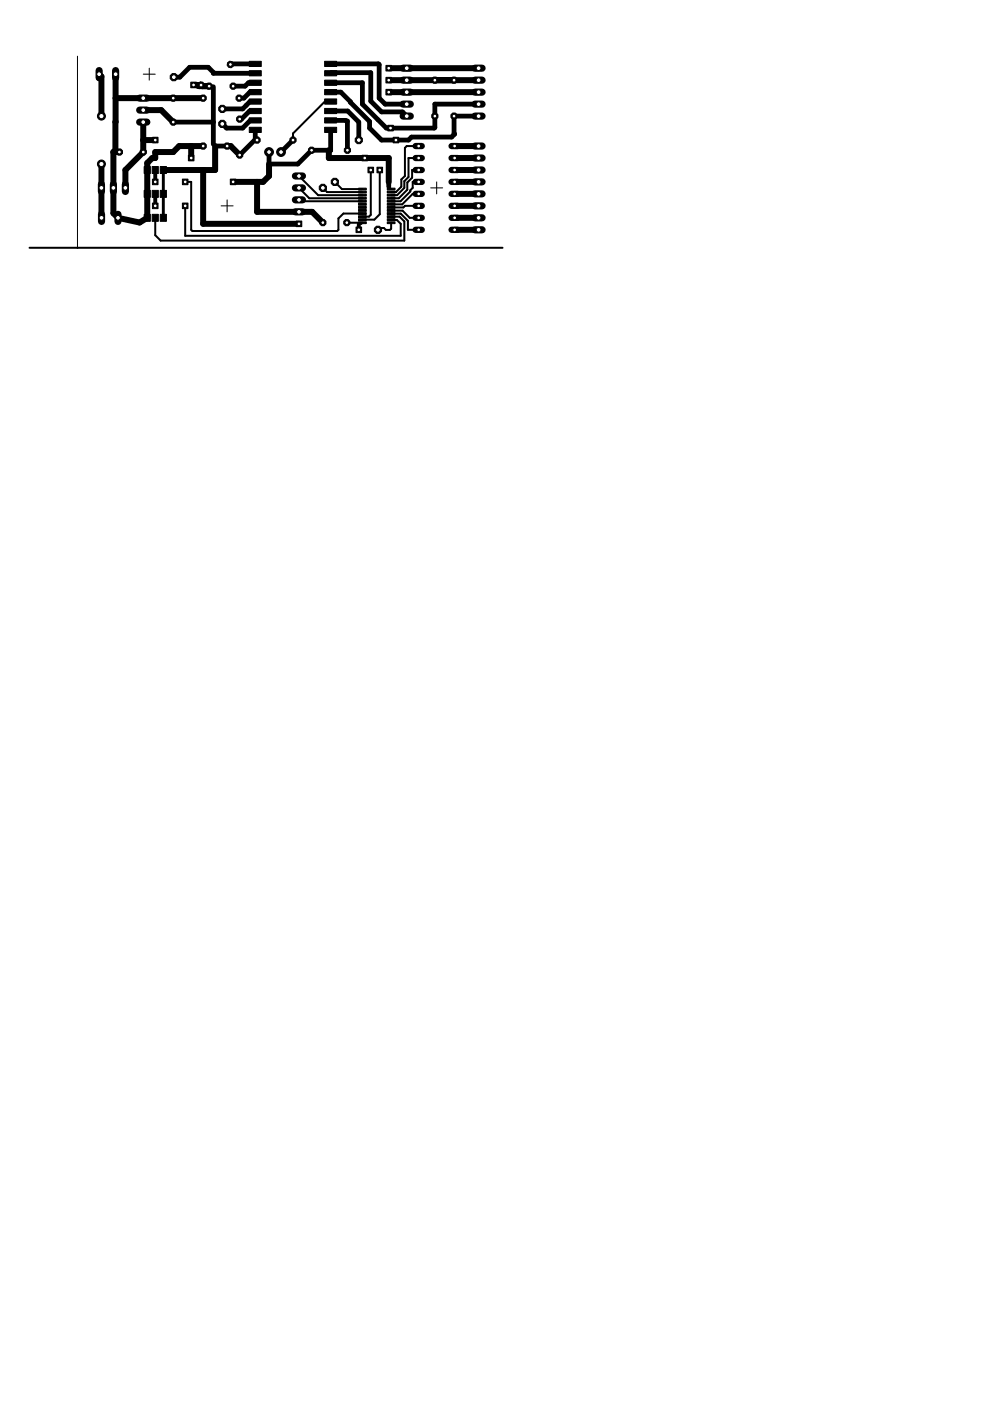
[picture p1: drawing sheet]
<svg xmlns="http://www.w3.org/2000/svg" width="210mm" height="297mm" viewBox="0 0 210 297" stroke-linecap="round" stroke-linejoin="round" font-family="sans-serif">
<g fill="#000" stroke="#000" stroke-width=".21">
<path d="M52.9 13h2.5v1.1h-2.5zM52.9 17h2.5v1.1h-2.5zM52.9 19h2.5v1.1h-2.5zM52.9 15h2.5v1.1h-2.5zM68.8 13h2.6v1.1h-2.6zM68.8 15h2.6v1.1h-2.6zM68.8 17h2.6v1.1h-2.6zM68.8 19h2.6v1.1h-2.6zM30.6 35.3h1.3v1.5h-1.3zM32.3 35.3h1.3v1.5h-1.3zM34 35.3h1.3v1.5h-1.3zM52.9 21h2.5v1.1h-2.5z"/>
<path d="M52.9 23h2.5v1.1h-2.5zM52.9 25h2.5v1.1h-2.5zM52.9 27h2.5v1.1h-2.5zM68.8 21h2.6v1.1h-2.6zM68.8 23h2.6v1.1h-2.6zM68.8 25h2.6v1.1h-2.6zM68.8 27h2.6v1.1h-2.6zM76 39.9h1.7v.4h-1.7zM82.1 39.9h1.7v.4h-1.7zM30.6 40.4h1.3v1.4h-1.3zM30.6 45.4h1.3v1.5h-1.3zM32.3 40.4h1.3v1.4h-1.3z"/>
<path d="M32.3 45.4h1.3v1.5h-1.3zM34 40.4h1.3v1.4h-1.3zM34 45.4h1.3v1.5h-1.3zM76 47h1.7v.4h-1.7zM76 46.4h1.7v.4h-1.7zM76 45.7h1.7v.4h-1.7zM76 44.4h1.7v.4h-1.7zM76 45.1h1.7v.4h-1.7zM76 43.8h1.7v.4h-1.7zM76 43.1h1.7v.4h-1.7zM76 42.5h1.7v.4h-1.7zM76 41.8h1.7v.4h-1.7z"/>
<path d="M76 41.2h1.7v.4h-1.7zM76 40.5h1.7v.4h-1.7zM82.1 47h1.7v.4h-1.7zM82.1 46.4h1.7v.4h-1.7zM82.1 45.7h1.7v.4h-1.7zM82.1 45.1h1.7v.4h-1.7zM82.1 44.4h1.7v.4h-1.7zM82.1 43.8h1.7v.4h-1.7zM82.1 43.1h1.7v.4h-1.7zM82.1 42.5h1.7v.4h-1.7zM82.1 41.8h1.7v.4h-1.7zM82.1 41.2h1.7v.4h-1.7z"/>
<path d="M82.1 40.5h1.7v.4h-1.7z"/>
<circle cx="73.5" cy="47.2" r=".71"/>
</g>
<g fill="none" stroke="#000" stroke-width="1.3">
<path d="M21 15.7l.5 .5v8.4M24.5 15.7v16.1l-.5 .4M41 18h.8l.4 .3h2.1M42 18h.6l.2 .3M82.4 14.5h19.1M82.4 17h19.1M82.4 19.5h19.1M21.5 34.8v11.4M24 32.2h1.3M24.5 20.8h18.6M30.4 25.9v6.3l-3.8 3.8v3.8M30.4 29.7h2.5"/>
<path d="M30.4 23.3h3.8l2.5 2.6M40.5 31v2.5M43.1 31h-5.1l-1.3 1.2h-3.8v1.3h-.6l-1.1 1.1v11.6l-1.6 1-4.6-1-1-1v-13M43.1 36v11.5h20.3M45.6 31v5h-11M48.2 31h.7l1.9 1.9M54.5 38.6v6.3h11.7l2.3 2.3M57 34.8v2.5l-1.2 1.3h-6.4M69.7 31.9v1.6h12.7v5.1M96.4 31h5.1M96.4 36h5.1M96.4 38.6h5.1"/>
<path d="M96.4 33.5h5.1M21.5 46.2h.1M96.4 48.7h5.1M96.4 46.2h5.1M96.4 43.6h5.1M96.4 41.1h5.1"/>
</g>
<path d="M44.3 18.3l-1.1 .1h2M34.6 36v10.2M45.2 30.6l.4 .4" fill="none" stroke="#000" stroke-width=".61"/>
<g fill="none" stroke="#000" stroke-width="1">
<path d="M45.2 18.4v12.2M54.1 17.5h-1.4l-.7 .8h-2.6M54.1 19.5h-1.1l-1.3 1.3h-1M54.1 13.5h-5.4l.2 .2M54.1 15.5h-8.9h.1l-1.1-1.2h-4l-2.1 2.1h-1.2M70.1 19.5h2.2l6.1 6.3v1.4l2.5 2.5h5.7l.6-.6h8.6l.6-.7-.1-.1v-3.7h5.2M70.1 17.5h6.7v4.6l5.1 5.1h10.2l.1-.2v-4.9h9.3M70.1 13.5h10.1l.2 .2v7.1l1.3 1.3h4.5M70.1 15.5l.1-.1h8.4v6l2.3 2.3h4.4l.9 .9M36.7 25.9h8.5M45.6 31h2.6M54.1 27.5v1.8l.4 .4h-.5l-3.2 3.2"/>
<path d="M54.1 25.5h-1l-1.6 1.7h-3.5l-.9-.9M54.1 23.5h-1.2l-1.7 1.8h-.4M54.1 21.5h-1.1l-1.5 1.6h-4.4M62.1 29.7l-2.5 2.5M70.1 27.5v4.4M70.1 31.9h-4l-3 2.9h-6.1v-2.6M70.1 25.5h3.1l.5 .2v6.2M70.1 23.5h3.6l2.4 2.4v3.8M82.4 38.6v1M82.8 27.2h.1"/>
</g>
<g fill="none" stroke="#000" stroke-width=".42">
<path d="M39.3 38.6h1.2v10.1l.3 .3h30.7l.3-.3v-2.4l1-1h4M63.4 39.8l2.2 2.2h11.2M63.4 37.3l4.1 4.1h9.3M68.5 39.8l.8 .9h7.5M70.1 21.5h-1.2l-6.8 6.8v1.4M71 38.6l1.5 1.5h4.3M78.6 36v9.6l-.3 .3h-1.5M80.5 36v9.4l-1.1 1.2h-2.6M82.4 39.6l.5 .5M88.8 38.6h-1.3v1.2l-.5 .5v.3l-2.1 2.1h-2M88.8 36h-1.4v1.7l-1 1v1.5l-1.8 1.8h-1.7M88.8 33.5h-2.2v4l-.9 .9v1.4l-1.5 1.6h-1.3"/>
<path d="M88.8 31h-2.6l-.3 .3v6l-.8 .8v1.5l-1.2 1.1M6.3 52.5h100.3M39.3 43.6v6.4h45.7v-2.5l-.8-.8-1.3-.1M63.4 42.4l.3 .3h13.1M73.5 47.2h3.3l-.2 .3h-.5M82.9 45.9h1.8l1 1v4.1h-51.6l-1.2-1.1v-3.7M82.9 45.3h2.1l1.5 1.5v1.9h2.3M82.9 44.6l2.4 .1 1.6 1.5h1.9M82.9 40.7h1M82.9 47.2v1.3l-.2 .2h-.9l-.4-.4h-.9l-.4 .4M83.9 40.7h.1M88.8 43.6h-2.9l-.4 .4h-2.6"/>
<path d="M88.8 41.1h-1.3l-2.2 2.2h-2.4"/>
</g>
<path d="M32.9 36v2.6M32.9 41.1v2.5M76.1 47.5v1.2" fill="none" stroke="#000" stroke-width=".83"/>
<path d="M16.4 11.9v40.6M30.4 15.7h2.5M31.6 14.5v2.5M91.3 39.8h2.6M92.6 38.6v2.5M46.9 43.6h2.5M48.2 42.4v2.5" fill="none" stroke="#000" stroke-width=".21"/>
<circle cx="73.5" cy="47.2" r=".4" fill="#fff" stroke="#000" stroke-width=".21"/>
<circle cx="68.5" cy="47.2" r=".71" fill="#000" stroke="#000" stroke-width=".21"/>
<circle cx="68.5" cy="47.2" r=".4" fill="#fff" stroke="#000" stroke-width=".21"/>
<circle cx="48.2" cy="31" r=".71" fill="#000" stroke="#000" stroke-width=".21"/>
<circle cx="48.2" cy="31" r=".4" fill="#fff" stroke="#000" stroke-width=".21"/>
<circle cx="43.1" cy="31" r=".71" fill="#000" stroke="#000" stroke-width=".21"/>
<circle cx="43.1" cy="31" r=".4" fill="#fff" stroke="#000" stroke-width=".21"/>
<circle cx="30.4" cy="32.2" r=".71" fill="#000" stroke="#000" stroke-width=".21"/>
<circle cx="30.4" cy="32.2" r=".4" fill="#fff" stroke="#000" stroke-width=".21"/>
<circle cx="25.3" cy="32.2" r=".71" fill="#000" stroke="#000" stroke-width=".21"/>
<circle cx="25.3" cy="32.2" r=".4" fill="#fff" stroke="#000" stroke-width=".21"/>
<circle cx="36.7" cy="25.9" r=".71" fill="#000" stroke="#000" stroke-width=".21"/>
<circle cx="36.7" cy="25.9" r=".4" fill="#fff" stroke="#000" stroke-width=".21"/>
<circle cx="36.7" cy="20.8" r=".71" fill="#000" stroke="#000" stroke-width=".21"/>
<circle cx="36.7" cy="20.8" r=".4" fill="#fff" stroke="#000" stroke-width=".21"/>
<circle cx="21.5" cy="24.6" r=".85" fill="#000" stroke="#000" stroke-width=".21"/>
<circle cx="21.5" cy="24.6" r=".55" fill="#fff" stroke="#000" stroke-width=".21"/>
<circle cx="21.5" cy="34.8" r=".85" fill="#000" stroke="#000" stroke-width=".21"/>
<circle cx="21.5" cy="34.8" r=".55" fill="#fff" stroke="#000" stroke-width=".21"/>
<path d="M21.5 39.1v1.5" fill="none" stroke="#000" stroke-width="1.5"/>
<circle cx="21.5" cy="39.8" r=".51" fill="#fff" stroke="#000" stroke-width=".21"/>
<path d="M24 39.1v1.5" fill="none" stroke="#000" stroke-width="1.5"/>
<circle cx="24" cy="39.8" r=".51" fill="#fff" stroke="#000" stroke-width=".21"/>
<path d="M26.6 39.1v1.5" fill="none" stroke="#000" stroke-width="1.5"/>
<circle cx="26.6" cy="39.8" r=".51" fill="#fff" stroke="#000" stroke-width=".21"/>
<path d="M29.6 20.8h1.5" fill="none" stroke="#000" stroke-width="1.5"/>
<circle cx="30.4" cy="20.8" r=".51" fill="#fff" stroke="#000" stroke-width=".21"/>
<path d="M29.6 23.3h1.5" fill="none" stroke="#000" stroke-width="1.5"/>
<circle cx="30.4" cy="23.3" r=".51" fill="#fff" stroke="#000" stroke-width=".21"/>
<path d="M29.6 25.9h1.5" fill="none" stroke="#000" stroke-width="1.5"/>
<circle cx="30.4" cy="25.9" r=".51" fill="#fff" stroke="#000" stroke-width=".21"/>
<circle cx="59.6" cy="32.2" r=".93" fill="#000" stroke="#000" stroke-width=".21"/>
<circle cx="59.6" cy="32.2" r=".51" fill="#fff" stroke="#000" stroke-width=".21"/>
<circle cx="57" cy="32.2" r=".93" fill="#000" stroke="#000" stroke-width=".21"/>
<circle cx="57" cy="32.2" r=".51" fill="#fff" stroke="#000" stroke-width=".21"/>
<circle cx="36.9" cy="16.4" r=".83" fill="#000" stroke="#000" stroke-width=".21"/>
<circle cx="36.9" cy="16.4" r=".51" fill="#fff" stroke="#000" stroke-width=".21"/>
<circle cx="47.1" cy="23.1" r=".83" fill="#000" stroke="#000" stroke-width=".21"/>
<circle cx="47.1" cy="23.1" r=".51" fill="#fff" stroke="#000" stroke-width=".21"/>
<circle cx="47.1" cy="26.3" r=".83" fill="#000" stroke="#000" stroke-width=".21"/>
<circle cx="47.1" cy="26.3" r=".51" fill="#fff" stroke="#000" stroke-width=".21"/>
<circle cx="76.1" cy="29.7" r=".83" fill="#000" stroke="#000" stroke-width=".21"/>
<circle cx="76.1" cy="29.7" r=".51" fill="#fff" stroke="#000" stroke-width=".21"/>
<circle cx="71" cy="38.6" r=".83" fill="#000" stroke="#000" stroke-width=".21"/>
<circle cx="71" cy="38.6" r=".51" fill="#fff" stroke="#000" stroke-width=".21"/>
<circle cx="68.5" cy="39.8" r=".83" fill="#000" stroke="#000" stroke-width=".21"/>
<circle cx="68.5" cy="39.8" r=".51" fill="#fff" stroke="#000" stroke-width=".21"/>
<circle cx="80.1" cy="48.7" r=".83" fill="#000" stroke="#000" stroke-width=".21"/>
<circle cx="80.1" cy="48.7" r=".51" fill="#fff" stroke="#000" stroke-width=".21"/>
<circle cx="48.8" cy="13.7" r=".71" fill="#000" stroke="#000" stroke-width=".21"/>
<circle cx="48.9" cy="13.7" r=".4" fill="#fff" stroke="#000" stroke-width=".21"/>
<circle cx="42.6" cy="18" r=".71" fill="#000" stroke="#000" stroke-width=".21"/>
<circle cx="42.6" cy="18" r=".4" fill="#fff" stroke="#000" stroke-width=".21"/>
<circle cx="96.3" cy="17" r=".71" fill="#000" stroke="#000" stroke-width=".21"/>
<circle cx="96.3" cy="17" r=".4" fill="#fff" stroke="#000" stroke-width=".21"/>
<circle cx="96.3" cy="24.6" r=".71" fill="#000" stroke="#000" stroke-width=".21"/>
<circle cx="96.3" cy="24.6" r=".4" fill="#fff" stroke="#000" stroke-width=".21"/>
<circle cx="49.4" cy="18.3" r=".71" fill="#000" stroke="#000" stroke-width=".21"/>
<circle cx="49.4" cy="18.3" r=".4" fill="#fff" stroke="#000" stroke-width=".21"/>
<circle cx="44.3" cy="18.3" r=".71" fill="#000" stroke="#000" stroke-width=".21"/>
<circle cx="44.3" cy="18.3" r=".4" fill="#fff" stroke="#000" stroke-width=".21"/>
<circle cx="50.8" cy="25.3" r=".71" fill="#000" stroke="#000" stroke-width=".21"/>
<circle cx="50.8" cy="25.3" r=".4" fill="#fff" stroke="#000" stroke-width=".21"/>
<circle cx="50.8" cy="32.9" r=".71" fill="#000" stroke="#000" stroke-width=".21"/>
<circle cx="50.8" cy="32.9" r=".4" fill="#fff" stroke="#000" stroke-width=".21"/>
<circle cx="43.1" cy="20.8" r=".71" fill="#000" stroke="#000" stroke-width=".21"/>
<circle cx="43.1" cy="20.8" r=".4" fill="#fff" stroke="#000" stroke-width=".21"/>
<circle cx="50.7" cy="20.8" r=".71" fill="#000" stroke="#000" stroke-width=".21"/>
<circle cx="50.7" cy="20.8" r=".4" fill="#fff" stroke="#000" stroke-width=".21"/>
<circle cx="73.7" cy="31.9" r=".71" fill="#000" stroke="#000" stroke-width=".21"/>
<circle cx="73.7" cy="31.9" r=".4" fill="#fff" stroke="#000" stroke-width=".21"/>
<circle cx="66.1" cy="31.9" r=".71" fill="#000" stroke="#000" stroke-width=".21"/>
<circle cx="66.1" cy="31.9" r=".4" fill="#fff" stroke="#000" stroke-width=".21"/>
<circle cx="54.5" cy="29.7" r=".71" fill="#000" stroke="#000" stroke-width=".21"/>
<circle cx="54.5" cy="29.7" r=".4" fill="#fff" stroke="#000" stroke-width=".21"/>
<circle cx="62.1" cy="29.7" r=".71" fill="#000" stroke="#000" stroke-width=".21"/>
<circle cx="62.1" cy="29.7" r=".4" fill="#fff" stroke="#000" stroke-width=".21"/>
<circle cx="92.2" cy="17" r=".71" fill="#000" stroke="#000" stroke-width=".21"/>
<circle cx="92.2" cy="17" r=".4" fill="#fff" stroke="#000" stroke-width=".21"/>
<circle cx="92.2" cy="24.6" r=".71" fill="#000" stroke="#000" stroke-width=".21"/>
<circle cx="92.2" cy="24.6" r=".4" fill="#fff" stroke="#000" stroke-width=".21"/>
<path d="M95.7 48.7h1.3" fill="none" stroke="#000" stroke-width="1.3"/>
<circle cx="96.4" cy="48.7" r=".4" fill="#fff" stroke="#000" stroke-width=".21"/>
<path d="M95.7 46.2h1.3" fill="none" stroke="#000" stroke-width="1.3"/>
<circle cx="96.4" cy="46.2" r=".4" fill="#fff" stroke="#000" stroke-width=".21"/>
<path d="M95.7 33.5h1.3" fill="none" stroke="#000" stroke-width="1.3"/>
<circle cx="96.4" cy="33.5" r=".4" fill="#fff" stroke="#000" stroke-width=".21"/>
<path d="M95.7 31h1.3" fill="none" stroke="#000" stroke-width="1.3"/>
<circle cx="96.4" cy="31" r=".4" fill="#fff" stroke="#000" stroke-width=".21"/>
<path d="M95.7 43.6h1.3" fill="none" stroke="#000" stroke-width="1.3"/>
<circle cx="96.4" cy="43.6" r=".4" fill="#fff" stroke="#000" stroke-width=".21"/>
<path d="M95.7 41.1h1.3" fill="none" stroke="#000" stroke-width="1.3"/>
<circle cx="96.4" cy="41.1" r=".4" fill="#fff" stroke="#000" stroke-width=".21"/>
<path d="M95.7 36h1.3" fill="none" stroke="#000" stroke-width="1.3"/>
<circle cx="96.4" cy="36" r=".4" fill="#fff" stroke="#000" stroke-width=".21"/>
<path d="M95.7 38.6h1.3" fill="none" stroke="#000" stroke-width="1.3"/>
<circle cx="96.4" cy="38.6" r=".4" fill="#fff" stroke="#000" stroke-width=".21"/>
<path d="M88.1 31h1.3" fill="none" stroke="#000" stroke-width="1.3"/>
<circle cx="88.8" cy="31" r=".4" fill="#fff" stroke="#000" stroke-width=".21"/>
<path d="M88.1 33.5h1.3" fill="none" stroke="#000" stroke-width="1.3"/>
<circle cx="88.8" cy="33.5" r=".4" fill="#fff" stroke="#000" stroke-width=".21"/>
<path d="M88.1 36h1.3" fill="none" stroke="#000" stroke-width="1.3"/>
<circle cx="88.8" cy="36" r=".4" fill="#fff" stroke="#000" stroke-width=".21"/>
<path d="M88.1 38.6h1.3" fill="none" stroke="#000" stroke-width="1.3"/>
<circle cx="88.8" cy="38.6" r=".4" fill="#fff" stroke="#000" stroke-width=".21"/>
<path d="M88.1 41.1h1.3" fill="none" stroke="#000" stroke-width="1.3"/>
<circle cx="88.8" cy="41.1" r=".4" fill="#fff" stroke="#000" stroke-width=".21"/>
<path d="M88.1 43.6h1.3" fill="none" stroke="#000" stroke-width="1.3"/>
<circle cx="88.8" cy="43.6" r=".4" fill="#fff" stroke="#000" stroke-width=".21"/>
<path d="M88.1 46.2h1.3" fill="none" stroke="#000" stroke-width="1.3"/>
<circle cx="88.8" cy="46.2" r=".4" fill="#fff" stroke="#000" stroke-width=".21"/>
<path d="M88.1 48.7h1.3" fill="none" stroke="#000" stroke-width="1.3"/>
<circle cx="88.8" cy="48.7" r=".4" fill="#fff" stroke="#000" stroke-width=".21"/>
<path d="M100.7 48.7h1.5" fill="none" stroke="#000" stroke-width="1.5"/>
<circle cx="101.5" cy="48.7" r=".51" fill="#fff" stroke="#000" stroke-width=".21"/>
<path d="M100.7 46.2h1.5" fill="none" stroke="#000" stroke-width="1.5"/>
<circle cx="101.5" cy="46.2" r=".51" fill="#fff" stroke="#000" stroke-width=".21"/>
<path d="M100.7 43.6h1.5" fill="none" stroke="#000" stroke-width="1.5"/>
<circle cx="101.5" cy="43.6" r=".51" fill="#fff" stroke="#000" stroke-width=".21"/>
<path d="M100.7 41.1h1.5" fill="none" stroke="#000" stroke-width="1.5"/>
<circle cx="101.5" cy="41.1" r=".51" fill="#fff" stroke="#000" stroke-width=".21"/>
<path d="M100.7 38.6h1.5" fill="none" stroke="#000" stroke-width="1.5"/>
<circle cx="101.5" cy="38.6" r=".51" fill="#fff" stroke="#000" stroke-width=".21"/>
<path d="M100.7 36h1.5" fill="none" stroke="#000" stroke-width="1.5"/>
<circle cx="101.5" cy="36" r=".51" fill="#fff" stroke="#000" stroke-width=".21"/>
<path d="M100.7 33.5h1.5" fill="none" stroke="#000" stroke-width="1.5"/>
<circle cx="101.5" cy="33.5" r=".51" fill="#fff" stroke="#000" stroke-width=".21"/>
<path d="M100.7 31h1.5" fill="none" stroke="#000" stroke-width="1.5"/>
<circle cx="101.5" cy="31" r=".51" fill="#fff" stroke="#000" stroke-width=".21"/>
<path d="M100.7 14.5h1.5" fill="none" stroke="#000" stroke-width="1.5"/>
<circle cx="101.5" cy="14.5" r=".51" fill="#fff" stroke="#000" stroke-width=".21"/>
<path d="M100.7 17h1.5" fill="none" stroke="#000" stroke-width="1.5"/>
<circle cx="101.5" cy="17" r=".51" fill="#fff" stroke="#000" stroke-width=".21"/>
<path d="M100.7 19.5h1.5" fill="none" stroke="#000" stroke-width="1.5"/>
<circle cx="101.5" cy="19.5" r=".51" fill="#fff" stroke="#000" stroke-width=".21"/>
<path d="M100.7 22.1h1.5" fill="none" stroke="#000" stroke-width="1.5"/>
<circle cx="101.5" cy="22.1" r=".51" fill="#fff" stroke="#000" stroke-width=".21"/>
<path d="M100.7 24.6h1.5" fill="none" stroke="#000" stroke-width="1.5"/>
<circle cx="101.5" cy="24.6" r=".51" fill="#fff" stroke="#000" stroke-width=".21"/>
<path d="M85.5 14.5h1.5" fill="none" stroke="#000" stroke-width="1.5"/>
<circle cx="86.2" cy="14.5" r=".51" fill="#fff" stroke="#000" stroke-width=".21"/>
<path d="M85.5 17h1.5" fill="none" stroke="#000" stroke-width="1.5"/>
<circle cx="86.2" cy="17" r=".51" fill="#fff" stroke="#000" stroke-width=".21"/>
<path d="M85.5 19.5h1.5" fill="none" stroke="#000" stroke-width="1.5"/>
<circle cx="86.2" cy="19.5" r=".51" fill="#fff" stroke="#000" stroke-width=".21"/>
<path d="M85.5 22.1h1.5" fill="none" stroke="#000" stroke-width="1.5"/>
<circle cx="86.2" cy="22.1" r=".51" fill="#fff" stroke="#000" stroke-width=".21"/>
<path d="M85.5 24.6h1.5" fill="none" stroke="#000" stroke-width="1.5"/>
<circle cx="86.2" cy="24.6" r=".51" fill="#fff" stroke="#000" stroke-width=".21"/>
<path d="M24.5 15v1.5" fill="none" stroke="#000" stroke-width="1.5"/>
<circle cx="24.5" cy="15.7" r=".51" fill="#fff" stroke="#000" stroke-width=".21"/>
<path d="M21 15v1.5" fill="none" stroke="#000" stroke-width="1.5"/>
<circle cx="21" cy="15.7" r=".51" fill="#fff" stroke="#000" stroke-width=".21"/>
<path d="M62.6 37.3h1.5" fill="none" stroke="#000" stroke-width="1.5"/>
<circle cx="63.4" cy="37.3" r=".51" fill="#fff" stroke="#000" stroke-width=".21"/>
<path d="M62.6 39.8h1.5" fill="none" stroke="#000" stroke-width="1.5"/>
<circle cx="63.4" cy="39.8" r=".51" fill="#fff" stroke="#000" stroke-width=".21"/>
<path d="M62.6 42.4h1.5" fill="none" stroke="#000" stroke-width="1.5"/>
<circle cx="63.4" cy="42.4" r=".51" fill="#fff" stroke="#000" stroke-width=".21"/>
<path d="M62.6 44.9h1.5" fill="none" stroke="#000" stroke-width="1.5"/>
<circle cx="63.4" cy="44.9" r=".51" fill="#fff" stroke="#000" stroke-width=".21"/>
<path d="M25 45.4v1.5" fill="none" stroke="#000" stroke-width="1.5"/>
<circle cx="25" cy="46.2" r=".51" fill="#fff" stroke="#000" stroke-width=".21"/>
<path d="M21.5 45.4v1.5" fill="none" stroke="#000" stroke-width="1.5"/>
<circle cx="21.5" cy="46.2" r=".51" fill="#fff" stroke="#000" stroke-width=".21"/>
<path d="M81.8 13.9h1.2v1.1h-1.2z" fill="#000" stroke="#000" stroke-width=".21"/>
<circle cx="82.4" cy="14.5" r=".4" fill="#fff" stroke="#000" stroke-width=".21"/>
<path d="M32.3 29.1h1.2v1.2h-1.2z" fill="#000" stroke="#000" stroke-width=".21"/>
<circle cx="32.9" cy="29.7" r=".4" fill="#fff" stroke="#000" stroke-width=".21"/>
<path d="M75.5 48.1h1.2v1.2h-1.2z" fill="#000" stroke="#000" stroke-width=".21"/>
<circle cx="76.1" cy="48.7" r=".4" fill="#fff" stroke="#000" stroke-width=".21"/>
<path d="M81.8 16.4h1.2v1.2h-1.2z" fill="#000" stroke="#000" stroke-width=".21"/>
<circle cx="82.4" cy="17" r=".4" fill="#fff" stroke="#000" stroke-width=".21"/>
<path d="M62.8 46.9h1.2v1.1h-1.2z" fill="#000" stroke="#000" stroke-width=".21"/>
<circle cx="63.4" cy="47.5" r=".4" fill="#fff" stroke="#000" stroke-width=".21"/>
<path d="M40.4 17.4h1.2v1.2h-1.2z" fill="#000" stroke="#000" stroke-width=".21"/>
<circle cx="41" cy="18" r=".4" fill="#fff" stroke="#000" stroke-width=".21"/>
<path d="M48.8 38h1.2v1.2h-1.2z" fill="#000" stroke="#000" stroke-width=".21"/>
<circle cx="49.4" cy="38.6" r=".4" fill="#fff" stroke="#000" stroke-width=".21"/>
<path d="M39.9 32.9h1.2v1.2h-1.2z" fill="#000" stroke="#000" stroke-width=".21"/>
<circle cx="40.5" cy="33.5" r=".4" fill="#fff" stroke="#000" stroke-width=".21"/>
<path d="M76.8 32.9h1.1v1.2h-1.1z" fill="#000" stroke="#000" stroke-width=".21"/>
<circle cx="77.3" cy="33.5" r=".4" fill="#fff" stroke="#000" stroke-width=".21"/>
<path d="M81.8 18.9h1.2v1.2h-1.2z" fill="#000" stroke="#000" stroke-width=".21"/>
<circle cx="82.4" cy="19.5" r=".4" fill="#fff" stroke="#000" stroke-width=".21"/>
<path d="M78 35.5h1.2v1.1h-1.2z" fill="#000" stroke="#000" stroke-width=".21"/>
<circle cx="78.6" cy="36" r=".4" fill="#fff" stroke="#000" stroke-width=".21"/>
<path d="M82.2 26.6h1.2v1.1h-1.2z" fill="#000" stroke="#000" stroke-width=".21"/>
<circle cx="82.8" cy="27.2" r=".4" fill="#fff" stroke="#000" stroke-width=".21"/>
<path d="M83.4 29.1h1.1v1.2h-1.1z" fill="#000" stroke="#000" stroke-width=".21"/>
<circle cx="83.9" cy="29.7" r=".4" fill="#fff" stroke="#000" stroke-width=".21"/>
<path d="M79.9 35.5h1.2v1.1h-1.2z" fill="#000" stroke="#000" stroke-width=".21"/>
<circle cx="80.5" cy="36" r=".4" fill="#fff" stroke="#000" stroke-width=".21"/>
<path d="M38.7 43.1h1.2v1.1h-1.2z" fill="#000" stroke="#000" stroke-width=".21"/>
<circle cx="39.3" cy="43.6" r=".4" fill="#fff" stroke="#000" stroke-width=".21"/>
<path d="M32.3 43.1h1.2v1.1h-1.2z" fill="#000" stroke="#000" stroke-width=".21"/>
<circle cx="32.9" cy="43.6" r=".4" fill="#fff" stroke="#000" stroke-width=".21"/>
<path d="M38.7 38h1.2v1.2h-1.2z" fill="#000" stroke="#000" stroke-width=".21"/>
<circle cx="39.3" cy="38.6" r=".4" fill="#fff" stroke="#000" stroke-width=".21"/>
<path d="M32.3 38h1.2v1.2h-1.2z" fill="#000" stroke="#000" stroke-width=".21"/>
<circle cx="32.9" cy="38.6" r=".4" fill="#fff" stroke="#000" stroke-width=".21"/>
</svg>
